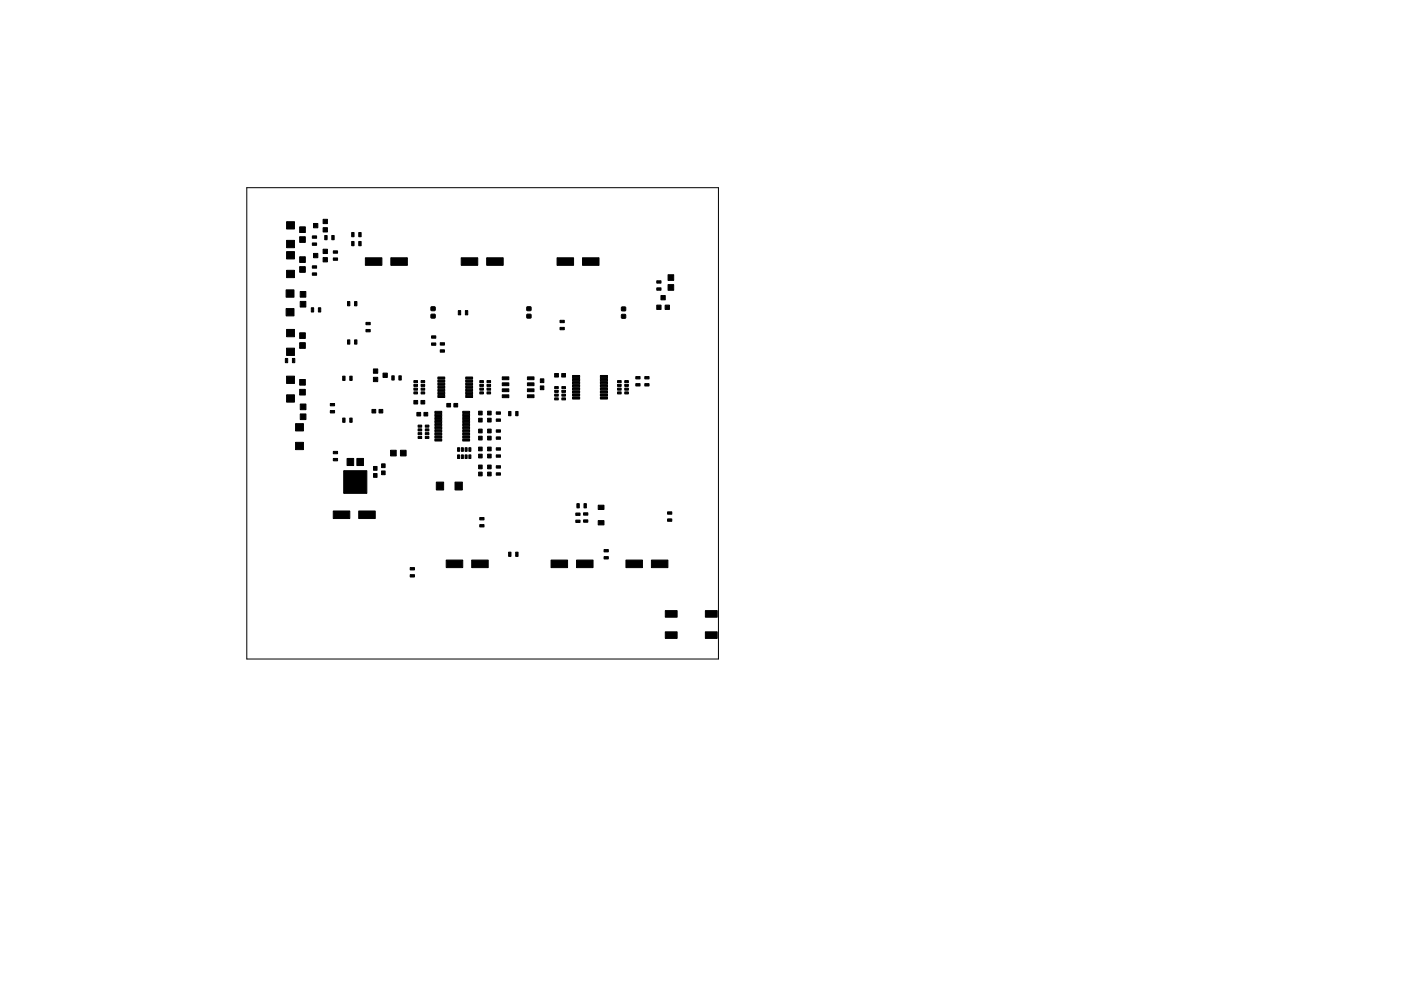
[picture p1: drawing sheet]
<svg xmlns="http://www.w3.org/2000/svg" width="297mm" height="210mm" viewBox="0 0 297 210" stroke-linecap="round" stroke-linejoin="round" font-family="sans-serif">
<path d="M52.3 39.8h100v100h-100z" fill="none" stroke="#000" stroke-width=".21"/>
<g fill="#000" stroke="#000" stroke-width=".21">
<path d="M60.8 53.4h1.6v1.5h-1.6zM60.8 57.4h1.6v1.5h-1.6zM60.8 47h1.6v1.6h-1.6zM60.8 51h1.6v1.6h-1.6zM63.5 56.6h1.2v1.2h-1.2zM63.5 54.5h1.2v1.2h-1.2zM63.5 50.2h1.2v1.2h-1.2zM63.5 48.1h1.2v1.2h-1.2zM66.5 47.4h.9v.9h-.9zM66.5 53.8h.9v.9h-.9zM66.2 57.9h.9v.5h-.9zM66.2 56.4h.9v.5h-.9z"/>
<path d="M66.2 51.5h.9v.5h-.9zM66.2 50h.9v.5h-.9zM68.5 46.5h.9v.9h-.9zM68.5 48.3h.9v.9h-.9zM68.5 52.9h.9v.9h-.9zM68.5 54.7h.9v.9h-.9zM68.9 50h.4v.9h-.4zM70.7 53.2h.9v.5h-.9zM70.7 54.7h.9v.5h-.9zM70.4 50h.4v.9h-.4zM74.6 49.3h.5v.9h-.5zM74.6 51.2h.5v.9h-.5z"/>
<path d="M76.1 49.3h.5v.9h-.5zM76.1 51.2h.5v.9h-.5zM77.5 54.7h3.5v1.6h-3.5zM82.9 54.7h3.5v1.6h-3.5zM97.8 54.7h3.5v1.6h-3.5zM103.2 54.7h3.5v1.6h-3.5zM118.1 54.7h3.5v1.6h-3.5zM123.5 54.7h3.5v1.6h-3.5zM139.2 59.6h1v.5h-1zM141.6 58.3h1.2v1.2h-1.2zM60.5 76h.5v.9h-.5zM60.7 61.5h1.6v1.6h-1.6z"/>
<path d="M60.7 65.5h1.6v1.5h-1.6zM60.8 79.8h1.6v1.6h-1.6zM60.8 69.9h1.6v1.5h-1.6zM60.8 73.9h1.6v1.5h-1.6zM62 76h.5v.9h-.5zM63.5 72.7h1.2v1.2h-1.2zM63.5 70.6h1.2v1.2h-1.2zM63.7 63.9h1.1v1.2h-1.1zM63.7 61.8h1.1v1.2h-1.1zM66 65.3h.5v.9h-.5zM67.5 65.3h.5v.9h-.5zM72.7 79.8h.5v.9h-.5z"/>
<path d="M73.7 64h.5v.9h-.5zM73.7 72.1h.5v.9h-.5zM74.2 79.8h.5v.9h-.5zM75.2 64h.5v.9h-.5zM75.2 72.1h.5v.9h-.5zM77.6 68.4h.9v.5h-.9zM77.6 69.9h.9v.5h-.9zM79.2 78.3h.9v.9h-.9zM83.1 79.7h.5v.9h-.5zM84.6 79.7h.5v.9h-.5zM91.4 65.1h.8v.8h-.8zM91.4 66.7h.8v.7l-.8 .1z"/>
<path d="M91.5 72.8h.9v.5h-.9zM91.5 71.3h.9v.5h-.9zM93.3 74.2h.9v.5h-.9zM93.3 72.7h.9v.5h-.9zM92.8 80h1.5v.4h-1.5zM97.2 65.9h.5v.9h-.5zM98.7 65.9h.5v.9h-.5zM98.7 80h1.5v.4h-1.5zM106.5 80h1.4v.6h-1.4zM111.8 80h1.4v.6h-1.4zM111.7 65.1h.8l.1 .8h-.9zM111.7 66.7h.8l.1 .7-.9 .1z"/>
<path d="M117.6 79.2h.8v.8h-.8zM118.7 68h.9v.5h-.9zM118.7 69.5h.9v.5h-.9zM119.1 79.2h.8v.8h-.8zM131.8 65.2h.8v.7h-.8zM131.8 66.7h.8v.8h-.8zM139.2 61.1h1v.5h-1zM139.2 64.7h1v1h-1zM140.1 62.7h.9v.9h-.9zM141.6 60.4h1.2v1.2h-1.2zM141 64.7h.9v1h-.9zM60.8 83.8h1.6v1.5h-1.6z"/>
<path d="M62.7 89.9h1.6v1.5h-1.6zM62.7 93.8h1.6v1.6h-1.6zM63.7 85.7h1.2v1.2h-1.2zM63.7 87.8h1.2v1.2h-1.2zM63.5 82.6h1.2v1.2h-1.2zM63.5 80.5h1.2v1.2h-1.2zM70 87.1h.9v.5h-.9zM70 85.6h.9v.5h-.9zM70.7 97.3h.9v.5h-.9zM70.7 95.8h.9v.5h-.9zM72.7 88.7h.5v.9h-.5zM74.2 88.7h.5v.9h-.5z"/>
<path d="M73.6 97.3h1.4v1.5h-1.4zM75.7 97.3h1.4v1.5h-1.4zM72.9 99.9h4.9v4.8h-4.9zM78.9 86.9h.8v.7h-.8zM79.2 99h.7v.8h-.7zM79.2 80.1h.9v.9h-.9zM80.4 86.9h.8v.7h-.8zM80.9 98.4h.8v.8h-.8zM81.2 79.2h.9v.9h-.9zM82.8 95.5h1.2v1.2h-1.2zM84.9 95.5h1.2v1.2h-1.2zM87.7 85h.8v.7h-.8z"/>
<path d="M87.8 81.5h.7v.5h-.7zM87.8 82.3h.7v.5h-.7zM87.8 80.7h.7v.5h-.7zM87.8 83.1h.7v.5h-.7zM88.6 91.8h.8v.4h-.8zM88.6 91h.8v.4h-.8zM88.6 90.2h.8v.4h-.8zM88.6 92.6h.8v.4h-.8zM88.4 87.5h.8v.8h-.8zM89.3 85h.8v.7h-.8zM89.3 81.5h.7v.5h-.7zM89.3 82.3h.7v.5h-.7z"/>
<path d="M89.3 83.1h.7v.5h-.7zM89.3 80.7h.7v.5h-.7zM90.2 91.8h.7v.4h-.7zM90.2 91h.7v.4h-.7zM90.2 92.6h.7v.4h-.7zM90.2 90.2h.7v.4h-.7zM89.9 87.5h.8v.8h-.8zM92.2 87.3h1.5v.4h-1.5zM92.2 87.9h1.5v.5h-1.5zM92.2 88.6h1.5v.4h-1.5zM92.2 89.2h1.5v.5h-1.5zM92.2 89.9h1.5v.4h-1.5z"/>
<path d="M92.2 90.5h1.5v.5h-1.5zM92.2 91.2h1.5v.4h-1.5zM92.2 91.8h1.5v.5h-1.5zM92.2 92.5h1.5v.4h-1.5zM92.2 93.1h1.5v.5h-1.5zM92.8 80.6h1.5v.5h-1.5zM92.8 81.3h1.5v.4h-1.5zM92.8 81.9h1.5v.5h-1.5zM92.8 82.6h1.5v.4h-1.5zM92.8 83.2h1.5v.5h-1.5zM92.8 83.9h1.5v.4h-1.5zM94.7 85.6h.8v.7h-.8z"/>
<path d="M97 96.5h.4v.8h-.4zM97 95h.4v.8h-.4zM96.2 85.6h.8v.7h-.8zM97.8 96.5h.4v.8h-.4zM97.8 95h.4v.8h-.4zM98.1 93.1h1.5v.5h-1.5zM98.1 92.5h1.5v.4h-1.5zM98.1 91.8h1.5v.5h-1.5zM98.1 91.2h1.5v.4h-1.5zM98.1 90.5h1.5v.5h-1.5zM98.1 89.9h1.5v.4h-1.5zM98.1 89.2h1.5v.5h-1.5z"/>
<path d="M98.1 88.6h1.5v.4h-1.5zM98.1 87.9h1.5v.5h-1.5zM98.1 87.3h1.5v.4h-1.5zM98.6 96.5h.4v.8h-.4zM98.6 95h.4v.8h-.4zM99.4 96.5h.4v.8h-.4zM99.4 95h.4v.8h-.4zM98.7 83.9h1.5v.4h-1.5zM98.7 83.2h1.5v.5h-1.5zM98.7 82.6h1.5v.4h-1.5zM98.7 81.9h1.5v.5h-1.5zM98.7 81.3h1.5v.4h-1.5z"/>
<path d="M98.7 80.6h1.5v.5h-1.5zM101.7 82.3h.8v.5h-.8zM101.7 81.5h.8v.5h-.8zM101.7 80.7h.8v.5h-.8zM101.7 83.1h.8v.5h-.8zM101.5 98.7h.7v.8h-.7zM101.5 96.4h.7v.8h-.7zM101.5 94.9h.7v.8h-.7zM101.5 92.5h.7v.8h-.7zM101.5 91h.7v.8h-.7zM101.5 88.7h.7v.8h-.7zM101.5 87.2h.7v.8h-.7z"/>
<path d="M103.3 82.3h.7v.5h-.7zM103.3 81.5h.7v.5h-.7zM103.3 83.1h.7v.5h-.7zM103.3 80.7h.7v.5h-.7zM103.4 88.7h.7v.8h-.7zM103.4 87.2h.7v.8h-.7zM103.4 92.5h.7v.8h-.7zM103.4 91h.7v.8h-.7zM103.4 98.7h.7v.8h-.7zM103.4 96.4h.7v.8h-.7zM103.4 94.9h.7v.8h-.7zM105.2 98.8h.9v.5h-.9z"/>
<path d="M105.2 96.5h.9v.5h-.9zM105.2 95h.9v.5h-.9zM105.2 92.7h.9v.5h-.9zM105.2 91.2h.9v.5h-.9zM105.2 88.9h.9v.5h-.9zM105.2 87.4h.9v.5h-.9zM106.5 81.2h1.4v.6h-1.4zM106.5 82.5h1.4v.6h-1.4zM106.5 83.8h1.4v.6h-1.4zM107.8 87.3h.5v.9h-.5zM109.3 87.3h.5v.9h-.5zM111.8 81.2h1.4v.6h-1.4z"/>
<path d="M111.8 82.5h1.4v.6h-1.4zM111.8 83.8h1.4v.6h-1.4zM114.6 80.4h.7v.8h-.7zM114.6 81.9h.7v.8h-.7zM117.6 83.6h.8v.4h-.8zM117.6 82.8h.8v.5h-.8zM117.6 82h.8v.5h-.8zM117.6 84.4h.8v.4h-.8zM119.1 83.6h.8v.4h-.8zM119.1 82.8h.8v.5h-.8zM119.1 84.4h.8v.4h-.8zM119.1 82h.8v.5h-.8z"/>
<path d="M121.4 84.2h1.5v.5h-1.5zM121.4 83.6h1.5v.4h-1.5zM121.4 82.9h1.5v.5h-1.5zM121.4 82.3h1.5v.4h-1.5zM121.4 81.6h1.5v.5h-1.5zM121.4 81h1.5v.4h-1.5zM121.4 80.3h1.5v.5h-1.5zM121.4 79.7h1.5v.4h-1.5zM127.3 79.7h1.5v.4h-1.5zM127.3 80.3h1.5v.5h-1.5zM127.3 81h1.5v.4h-1.5zM127.3 81.6h1.5v.5h-1.5z"/>
<path d="M127.3 82.3h1.5v.4h-1.5zM127.3 82.9h1.5v.5h-1.5zM127.3 83.6h1.5v.4h-1.5zM127.3 84.2h1.5v.5h-1.5zM130.9 81.5h.8v.5h-.8zM130.9 82.3h.8v.5h-.8zM130.9 80.7h.8v.5h-.8zM130.9 83.1h.8v.5h-.8zM132.5 81.5h.7v.5h-.7zM132.5 82.3h.7v.5h-.7zM132.5 83.1h.7v.5h-.7zM132.5 80.7h.7v.5h-.7z"/>
<path d="M134.8 81.4h.9v.5h-.9zM134.8 79.9h.9v.5h-.9zM136.7 81.4h.9v.5h-.9zM136.7 79.9h.9v.5h-.9zM70.7 108.4h3.5v1.6h-3.5zM76.1 108.4h3.5v1.6h-3.5zM79.2 100.5h.7v.8h-.7zM80.9 99.9h.8v.8h-.8zM92.5 102.3h1.6v1.7h-1.6zM96.5 102.3h1.5v1.7h-1.5zM101.5 100.2h.7v.8h-.7zM101.7 111.3h.9v.5h-.9z"/>
<path d="M101.7 109.8h.9v.5h-.9zM103.4 100.2h.7v.8h-.7zM105.2 100.3h.9v.5h-.9zM107.8 117.1h.5v.9h-.5zM109.3 117.1h.5v.9h-.5zM122.1 108.8h.9v.5h-.9zM122.1 110.3h.9v.5h-.9zM122.3 106.9h.5v.9h-.5zM123.7 108.8h.9v.5h-.9zM123.7 110.3h.9v.5h-.9zM123.8 106.9h.5v.9h-.5zM126.8 107.2h1.3v.9h-1.3z"/>
<path d="M126.8 110.5h1.3v.9h-1.3zM128.1 118.1h.9v.5h-.9zM128.1 116.6h.9v.5h-.9zM141.5 110.1h.9v.5h-.9zM141.5 108.6h.9v.5h-.9zM87 121.9h.9v.5h-.9zM87 120.4h.9v.5h-.9zM94.6 118.8h3.5v1.6h-3.5zM100 118.8h3.5v1.6h-3.5zM116.8 118.8h3.5v1.6h-3.5zM122.2 118.8h3.5v1.6h-3.5zM132.7 118.8h3.5v1.6h-3.5z"/>
<path d="M138.1 118.8h3.5v1.6h-3.5zM141.1 134.1h2.5v1.3h-2.5zM141.1 129.6h2.5v1.3h-2.5zM149.6 134.1h2.5v1.3h-2.5zM149.6 129.6h2.5v1.3h-2.5z"/>
</g>
</svg>
